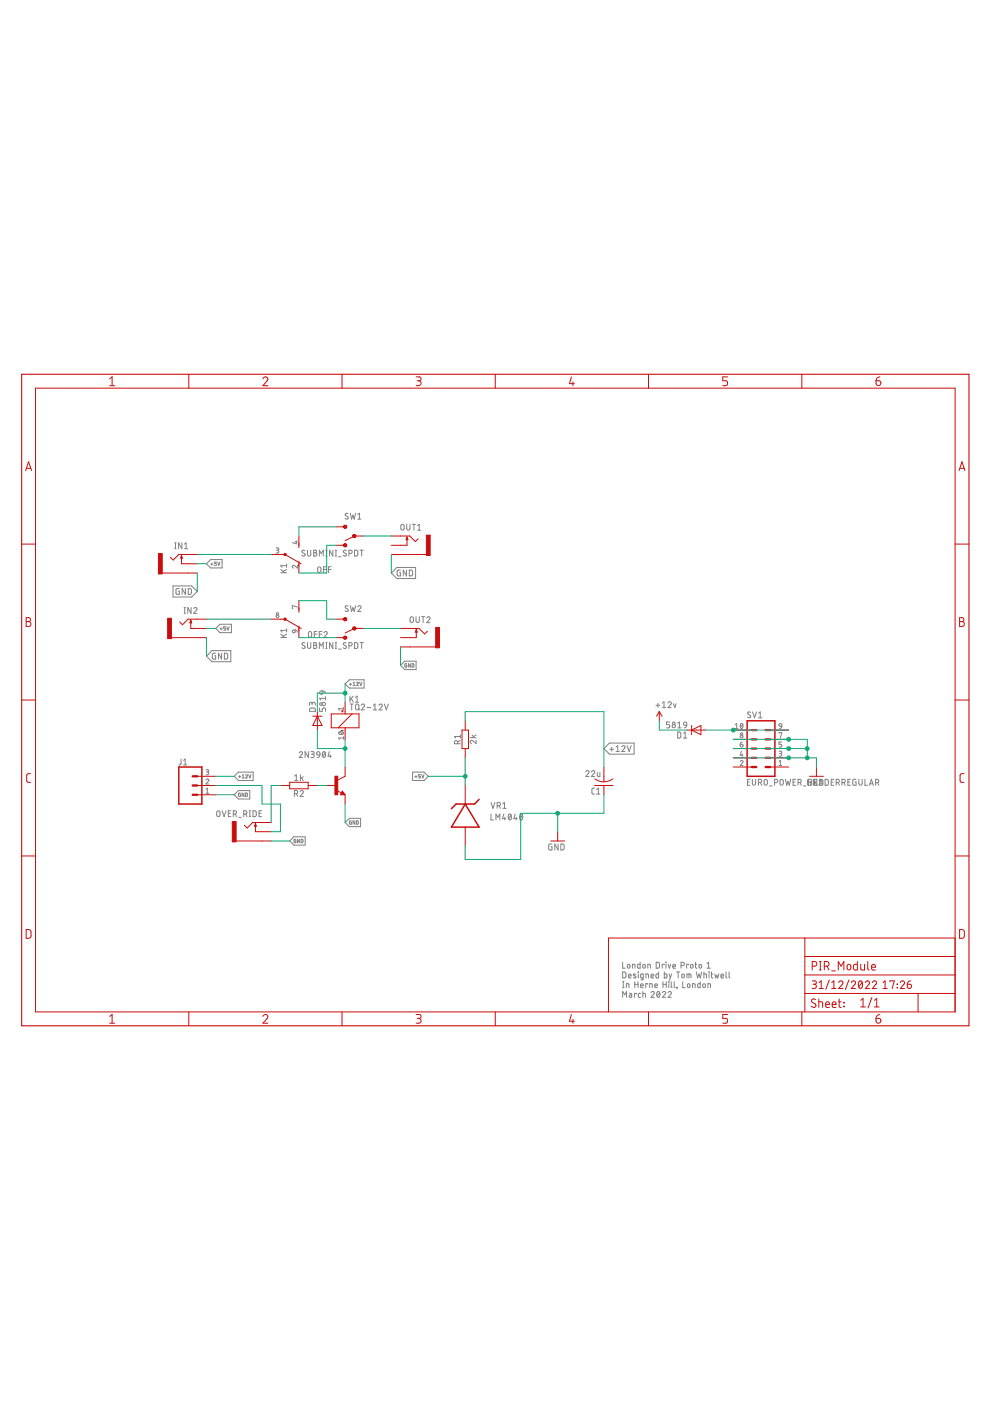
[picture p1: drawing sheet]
<svg xmlns="http://www.w3.org/2000/svg" width="210mm" height="297mm" viewBox="0 0 210 297" stroke-linecap="round" stroke-linejoin="round" font-family="sans-serif">
<g fill="none" stroke="#808080" stroke-width=".21">
<path d="M37.1 116.3h.2M37.1 115.1h.2M37.2 115.1v1.2M38.6 115.1v1.2l-.7-1.2v1.2M39.1 116.3h.7M39.1 115.4l.4-.3v1.2M43.8 119.5l.9-.9h2.4v1.8h-2.4zM44.7 119.6h.5M44.9 119.4v.4M45.9 119.2h-.4v.3l.4 .2-.1 .2h-.3M46.1 119.2l.3 .7 .2-.7M58.5 116.2h.5l.1 .2-.1 .2h-.3"/>
<path d="M58.8 116.6l.3 .2v.3l-.6 .1M60.8 119.9h-1.3l.3 .4M60.8 119.6v.7M62.6 114.9h.5M62.8 114.7v.6l-.8-.3M63.1 119.8v.7l-.6-.6a.3 .3 0 0 0-.5 .1 .3 .3 0 0 0 .2 .5M64.6 116.8l-.4-.1-.2 .2 .6 .5a.32 .32 0 0 1 0 .4 .32 .32 0 0 1-.5 0l-.1-.1M65.2 116.6v1l.3 .3 .4-.2v-1.1M66.5 116.6l.6 .2v.3l-.3 .1 .4 .3-.2 .4h-.5zM66.5 117.2h.3M67.7 117.9v-1.3l.4 .7 .4-.7v1.3M69.1 117.9h.2"/>
<path d="M69.1 116.6h.2M69.2 116.6v1.3M70.6 116.6v1.3l-.7-1.3v1.3M71.1 117.9h.3M71.1 116.6h.3M71.2 116.6v1.3M71.8 118h.5M73.4 116.8l-.4-.1-.2 .2 .5 .5a.35 .35 0 0 1 0 .5 .35 .35 0 0 1-.6-.2M73.8 108.9l-.4-.1-.2 .3 .5 .4a.31 .31 0 0 1 0 .5 .31 .31 0 0 1-.4 0l-.1-.1M74 117.3l.6-.1v-.4l-.6-.2v1.3M74.3 108.8l.2 1.3 .3-.9 .3 .9 .3-1.3M75.2 116.6l.4 .1 .2 .2v.8l-.2 .2h-.4z"/>
<path d="M75.8 109.1l.4-.3v1.3M75.8 110.1h.7M76.3 116.6h.7M76.7 116.6v1.3M85.1 111.2h.5l.1 .3-.1 .7-.2 .2-.3-.1-.1-.2zM86.2 111.2v.9l.3 .3 .4-.2v-1M87.4 111.2h.7M87.8 111.2v1.2M88.5 111.4l.4-.2v1.2M88.5 112.4h.7M36.7 124.2h3.9l1.2 1.2-1.2 1.2h-3.9zM38 124.8l-.6 .1-.1 .9 .2 .2h.5v-.7h-.2"/>
<path d="M39 130h.3M39 128.8h.3M39.2 128.8v1.2M39.3 124.8v1.2l-.7-1.2v1.2M39.9 124.8h.5l.2 .2v.7l-.2 .3h-.5zM40.5 128.8v1.2l-.7-1.2v1.2M41.1 129.1a.34 .34 0 0 1 .4-.3 .34 .34 0 0 1 .2 .5l-.6 .7h.7M43.8 139.1l1.2-1.2h3.9v2.4h-3.9zM45.7 138.5l-.6 .1-.1 .9 .2 .2h.5v-.7h-.2M45.7 133.2l.9-.8h2.5v1.7h-2.5zM46.7 133.3h.4M46.9 133.1v.5"/>
<path d="M47 138.5v1.2l-.7-1.2v1.2M47.6 138.5h.5l.2 .2v.8l-.2 .2h-.5zM47.9 132.9h-.5v.3h.4l.1 .2-.1 .2h-.4M48.1 132.9l.2 .7 .3-.7M59.5 121.4h1.3M59.5 120.7l.8 .7M59.5 135.1h1.3M59.5 134.5l.8 .6M60.8 120.7l-.8 .5M60.8 133.3v.7M60.8 134.5l-.8 .4M60.8 133.6h-1.3l.3 .4"/>
<path d="M62 133.7l.6-.1v.3a.3 .3 0 0 1-.5 .2 .3 .3 0 0 1-.1-.4zM62.6 133.6l.4 .2 .1 .2M63.1 128.7l-1.1-.3v.6h.1M64.6 136.3l-.4-.1-.2 .3 .6 .5a.32 .32 0 0 1 0 .4 .32 .32 0 0 1-.5 0l-.1-.1M65.2 136.2v.9l.3 .4 .4-.2v-1.1M65.5 134l.3-.1 .3 .2v.8l-.3 .2h-.3l-.1-.3zM66.5 136.2l.6 .1v.4l-.3 .1 .4 .3-.2 .4h-.5zM66.5 136.8h.3M66.6 134.5h.6M67.2 133.9h-.6v1.2M67.5 120.2h.4l.2 .3-.1 .7-.2 .2-.3-.1-.1-.2zM67.7 134.5h.5"/>
<path d="M67.7 137.5v-1.3l.4 .7 .4-.7v1.3M68.2 133.9h-.5v1.2M68.6 120.7h.6M68.7 134.2a.34 .34 0 0 1 .5-.3 .34 .34 0 0 1 .1 .6l-.6 .6h.7M69.1 137.5h.2M69.1 136.2h.2M69.2 120.2h-.6v1.2M69.2 136.2v1.3M69.6 120.7h.6M70.2 120.2h-.6v1.2M70.6 136.2v1.3l-.7-1.3v1.3M71.1 137.5h.3"/>
<path d="M71.1 136.2h.3M71.2 136.2v1.3M71.8 137.6h.5M73.4 136.3l-.4-.1-.2 .3 .5 .5a.35 .35 0 0 1 0 .5 .35 .35 0 0 1-.6-.2M73.8 128.5l-.4-.1-.2 .3 .5 .4a.31 .31 0 0 1 0 .5 .31 .31 0 0 1-.4 0l-.1-.1M74 136.9l.6-.1 .1-.3-.2-.2-.5-.1v1.3M74.3 128.4l.2 1.2 .3-.8 .3 .8 .3-1.2M75.2 136.2l.4 .1 .2 .2v.8l-.2 .2h-.4zM75.8 128.7a.35 .35 0 0 1 .5-.3 .35 .35 0 0 1 .1 .6l-.6 .6h.7M76.3 136.2h.7M76.7 136.2v1.3M84.1 120.3h4v2.4h-4l-1.1-1.2z"/>
<path d="M84.9 120.9l-.7 .1v.8l.2 .3h.5v-.7h-.2M86.2 120.9v1.2l-.7-1.2v1.2M86.8 120.9h.4l.2 .2 .1 .7-.3 .3h-.4zM87.1 130.8h.3l.3 .3-.1 .7-.2 .2-.4-.2zM88.2 130.7v1.1l.3 .2 .4-.2v-1.1M89.4 130.7h.7M89.7 130.7v1.3M90.5 131a.35 .35 0 0 1 .5-.2 .35 .35 0 0 1 .1 .5l-.6 .7h.7M63.4 159.6a.34 .34 0 0 1 .5-.2 .34 .34 0 0 1 .1 .5l-.6 .7h.7M65.4 159.4v1.2l-.7-1.2v1.2M65.7 150.2l1-.1 .1 .2 .1 .5h-1.3zM65.9 159.4h.6l.1 .2-.1 .3h-.4"/>
<path d="M66.2 149.2l.1-.3h.4l.2 .7M66.2 149.4l-.1-.4-.3-.1-.2 .1v.6M66.3 159.9l.2 .1v.5l-.6 .1M67.3 159.4h.4l.1 .7-.6-.1zM67.8 150.1v.7h.5v-.4a.36 .36 0 0 1 .4-.3 .36 .36 0 0 1 .3 .3v.4M67.8 146.6l.7-.1v.4a.34 .34 0 0 1-.5 .3 .34 .34 0 0 1-.2-.6zM68.5 146.5l.3 .1 .2 .5M68.5 159.4h.1a.62 .62 0 0 1 .4 .6 .62 .62 0 0 1-.4 .6l-.3-.6zM69 159.6l-.6 .7M69 147.7v.7M69 148.1h-1.2l.3 .3M69.8 159.4l-.2 .9h.6"/>
<path d="M71.8 155.3a.59 .59 0 0 1 1 .2 .54 .54 0 0 1-.6 .3 .54 .54 0 0 1-.4-.5zM72 155.2l.6 .5M72.9 156.5h-1.1l.2 .3M72.9 149.9v.7M72.9 156.2v.6M72.9 150.3h-1.1l.2 .3M73.2 145l.9-.9h3.1v1.8h-3.1zM74.1 145.1h.5M74.2 149.3h.7M74.2 147.6v1.3M74.3 144.8v.5M74.5 148.1l.4 .8"/>
<path d="M74.6 149.3v1.2M74.9 144.8l.2-.2v.8M74.9 145.4h.4M74.9 147.6l-.7 .8M75.4 147.9l.3-.3v1.3M75.4 148.9h.7M75.5 149.4l.3-.1 .3 .2v.8l-.3 .2h-.3l-.1-.3zM75.6 144.8l.2-.2 .2 .1-.4 .7h.4M76 150.2l.2 .3M76.2 144.6l.3 .8 .2-.8M76.6 149.5a.34 .34 0 0 1 .5-.2 .34 .34 0 0 1 .1 .5l-.6 .7h.7M77.8 150h.8"/>
<path d="M79.2 150.5h.7M79.2 149.5l.3-.2v1.2M80.4 149.5a.34 .34 0 0 1 .4-.2 .34 .34 0 0 1 .2 .5l-.6 .7h.7M81.5 149.3l.4 1.2 .4-1.2M84.9 141.1l.9-.9h2.4v1.8h-2.4zM86.2 140.7l-.3 .1v.6h.3l-.1-.4M87 140.7v.7l-.4-.7v.7M87.4 140.7l.3 .1v.6h-.3zM97 157.7l-.1-.6h-.4l-.1 .6h1.2M97.6 157l-.6 .3M97.6 156.1h-1.2l.2 .4M97.6 155.8v.7"/>
<path d="M99.7 156.4h1.2M100.1 155.9l.4 .5M100.9 157v.6l-.7-.5a.34 .34 0 0 0-.5 .1 .34 .34 0 0 0 .3 .4M100.9 155.9l-.5 .3M128 158.7l1.2-1.2h5.3v2.4h-5.3zM129.3 158.9h.8M129.7 158.4v.9M130.6 158.4l.4-.3v1.2M130.6 159.3h.7M131.8 158.4a.34 .34 0 0 1 .5-.3 .34 .34 0 0 1 .1 .5l-.6 .7h.7M133 158.1l.4 1.2 .4-1.2M139.1 149.5h.8"/>
<path d="M139.5 149.1v.9M140.4 149.1l.4-.3v1.2M140.4 150h.7M141.6 149.1a.34 .34 0 0 1 .5-.3 .34 .34 0 0 1 .1 .5l-.6 .7h.7M142 153.1h-.7v.5h.4a.36 .36 0 0 1 .3 .4 .36 .36 0 0 1-.3 .3h-.4M142.8 149.2l.3 .8 .2-.8M143.7 155.2l.4 .1 .2 .1v.9l-.3 .2h-.3zM143.7 154.3h.7M143.7 153.4l.4-.3v1.2M144.9 156.5h.7M144.9 155.5l.4-.3v1.3M145.1 153.1h.4l.1 .7-.6-.1-.1-.3z"/>
<path d="M145.6 153.8l-.2 .4-.3 .1M155.9 153.6l.3-.2v1.1M155.9 154.5h.6M156.9 157.8h.4a.3 .3 0 0 1 .2 .3 .3 .3 0 0 1-.3 .3 .3 .3 0 0 1-.3-.3zM157.1 153.5v-.1a.54 .54 0 0 1 .4 .5 .54 .54 0 0 1-.4 .6l-.2-.6zM157.2 159.3l-.3 .8h.6M157.4 159.9v.4M157.4 157.3l-.3 .2-.2 .3M157.5 153.6l-.5 .6M159.1 151h-.4l-.2 .2 .5 .5a.34 .34 0 0 1 0 .5 .34 .34 0 0 1-.5-.2M159.6 150.9l.4 1.3 .4-1.3M160.8 151.2l.4-.3v1.3"/>
<path d="M160.8 152.2h.7M165.2 159.3l.5 .1-.1 .3h-.3M165.2 155.5v-.2h.6l-.3 1.1M165.3 153.5h.4l.1 .5h-.5zM165.5 159.7l.2 .2 .1 .2-.2 .2h-.4M165.8 157.3h-.6v.5h.4l.2 .2-.2 .3-.4 .1M165.8 154l-.2 .4-.3 .1M38.4 160.9v1.1l-.4 .2M38.9 162.2h.7M38.9 161.2l.4-.3v1.3M43.7 165.4a.3 .3 0 0 1 .4-.2 .3 .3 0 0 1 .1 .4l-.5 .6h.6M43.7 163.2h.5l.1 .2-.1 .2-.4 .1"/>
<path d="M43.7 167.3l.3-.2v1.1M43.7 168.2h.6M44 163.7l.2 .1v.3l-.5 .2M46.1 172l.3-.1 .2 .2 .1 .7-.3 .3h-.3l-.1-.3zM47.1 171.9l.4 1.2 .4-1.2M48.4 172.4h.4M49 171.9h-.6v1.2h.6M49.5 172.6l.6-.1v-.5l-.6-.1v1.2M49.7 168.5l.8-.9h2.5v1.8h-2.5zM49.9 172.6l.3 .5M50.5 163.7h3.2v1.8h-3.2l-.8-.9zM50.6 164.7h.5"/>
<path d="M50.6 173.3h.6M50.8 164.4v.5M51 168.1l-.4 .1 .1 .6 .3 .1-.1-.4M51.4 164.4l.2-.2v.8M51.4 165h.4M51.7 172.6l.6-.1v-.5l-.6-.1v1.2M51.7 168.1v.8l-.4-.8v.8M52.1 168.1l.4 .2-.1 .5-.3 .1zM52.1 164.4a.2 .2 0 0 1 .3-.2 .2 .2 0 0 1 0 .3l-.3 .5h.4M52.1 172.6l.3 .5M52.7 164.2l.3 .8 .2-.8M52.8 173.1h.3"/>
<path d="M52.8 171.9h.3M53 171.9v1.2M53.6 171.9h.5l.2 .2v.8l-.2 .2h-.5zM54.9 172.4h.4M55.5 171.9h-.6v1.2h.6M62.3 177.4h2.4v1.8h-2.4l-.9-.9zM62.4 168.3l.7-.2v-.4l-.7-.1v1.2M62.5 164.5l.3-.2v1.2M62.5 165.5h.7M62.7 177.9l-.3 .1v.6l.3 .1v-.4h-.1M62.8 168.3l.3 .5M63.5 177.9v.8l-.4-.8v.8"/>
<path d="M63.6 167.9a.34 .34 0 0 1 .5-.3 .34 .34 0 0 1 .1 .5l-.6 .7h.7M63.7 164.3v1.2M63.8 177.9l.4 .1-.1 .6-.3 .1zM64 164.9l.3 .6M64.3 164.7l-.6 .4M67.8 160.1l-.2 .4-.3 .1M70 160.1v.5M73.2 174.4l.9-.9h2.4v1.8h-2.4zM74.5 174l-.4 .1 .1 .6 .3 .1v-.5h-.1M75.2 174v.8l-.4-.8v.8M75.6 174l.4 .1-.1 .6-.3 .1zM87.5 163.7h2.4l.9 .9-.9 .9h-2.4z"/>
<path d="M87.9 164.7h.5M88.2 164.4v.5M89.2 164.2h-.4v.3l.4 .2-.1 .2-.3 .1M89.4 164.2l.3 .8 .2-.8M104.1 172.6v1.2h.5M104.1 170.1l.4 1.3 .4-1.3M105.2 173.8v-1.2l.4 .7 .4-.7v1.2M105.4 170.8l.6-.1v-.4l-.6-.2v1.3M105.8 170.8l.3 .6M106.6 170.4l.4-.3v1.3M106.6 171.4h.7M106.8 172.6l-.3 1h.7"/>
<path d="M107 173.3v.5M107.9 172.7l.1-.1a.66 .66 0 0 1 .5 .6 .66 .66 0 0 1-.4 .6 .81 .81 0 0 1-.2-1.1zM108.4 172.9l-.6 .7M109.2 172.6l-.3 1h.7M109.4 173.3v.5M110.3 172.7l.1-.1a.66 .66 0 0 1 .5 .6 .66 .66 0 0 1-.4 .6 .81 .81 0 0 1-.2-1.1zM110.8 172.9l-.6 .7M117 178.9l-.6 .2-.1 .8 .2 .3h.5v-.7h-.2M118.3 178.9v1.3l-.7-1.3v1.3M118.9 178.9l.7 .3v.8l-.2 .2h-.5zM124.2 163.7a.33 .33 0 0 1 .5-.3 .33 .33 0 0 1 .1 .5l-.6 .7h.7M125.4 163.7a.34 .34 0 0 1 .5-.3 .34 .34 0 0 1 .1 .5l-.6 .7h.7"/>
<path d="M126 167.1h-.4l-.1 .3v.8l.2 .1 .3 .1M126.5 168.4h.7M126.5 167.4l.4-.3v1.3M126.6 163.8l.1 .7 .2 .1h.3v-.8M156.9 161.5a.3 .3 0 0 1 .5-.3 .3 .3 0 0 1 0 .5l-.5 .6h.6M158.5 165.8h.4M159 165.2h-.5v1.3h.5M159.5 165.2v.9l.3 .4 .4-.2v-1.1M160.8 165.9l.6-.1 .1-.3-.2-.2-.5-.1v1.3M161.2 165.9l.3 .6M162.1 165.3l.3-.1 .3 .4v.7l-.3 .2-.4-.2zM163.2 166.6h.5"/>
<path d="M164.2 165.9l.6-.1v-.4l-.6-.2v1.3M165.2 161.5l.3-.3v1.1M165.2 162.3h.6M165.5 165.3h.4l.2 .3-.1 .7-.2 .2-.3-.1-.1-.3zM166.5 165.2l.3 1.3 .3-.8 .3 .8 .2-1.3M168.1 165.8h.5M168.7 165.2h-.6v1.3h.6M169.2 165.9l.6-.1v-.4l-.6-.2v1.3M169.6 165.9l.3 .6M170.3 166.6h.6M171.4 165.8h.7M171.4 165.2v1.3"/>
<path d="M171.9 165.2l-.7 .2 .1 1 .6 .1v-.7M172.1 165.2v1.3M172.7 165.8h.4M173.2 165.2v1.3l-.7-1.3v1.3M173.2 165.2h-.5v1.3h.5M173.6 166.5l.5-1.3 .4 1.3M173.7 166.2h.6M173.8 165.2l.5 .1 .2 .2v.8l-.2 .2h-.5zM174.9 165.2l.5 .1 .2 .2v.8l-.2 .2h-.5zM176.2 165.8h.5M176.8 165.2h-.6v1.3h.6M177.3 165.9l.6-.1v-.4l-.6-.2v1.3"/>
<path d="M177.7 165.9l.3 .6M178.5 165.9l.7-.1v-.4l-.7-.2v1.3M178.9 165.9l.3 .6M179.8 165.8h.4M180.3 165.2h-.5v1.3h.5M181.5 165.2l-.7 .2v.8l.2 .3h.5v-.7h-.2M182.1 165.2v.9l.3 .4 .4-.2v-1.1M183.4 165.2v1.3h.5M184.3 166.5l.4-1.3 .5 1.3M184.4 166.2h.7M185.7 165.9l.6-.1v-.4l-.6-.2v1.3M186.1 165.9l.2 .6"/>
<path d="M132 206.1l.7 .2v.8l-.2 .2h-.5zM132 204v1.3h.6M132 211.5v-1.3l.4 .7 .4-.7v1.3M132 209.4h.3M132 208.1h.3M132.1 208.1v1.3M132.8 209.4v-.8l.5 .1v.7M133 204.6l.2-.2 .3 .2v.5l-.2 .2-.3-.2zM133.2 206.9h.6a.3 .3 0 0 0-.2-.4 .3 .3 0 0 0-.4 .3l.1 .4 .5 .1M133.5 210.6h.3l.1 .2v.7l-.4-.1-.1-.1 .1-.2 .4-.1M134.1 205.3v-.9l.5 .2v.7M134.6 208.1v1.3"/>
<path d="M134.6 208.7h.7M134.8 206.6l-.4-.1-.1 .2 .5 .4v.1l-.5 .1M135 210.8v-.2h-.5v.9M135.3 208.1v1.3M135.3 206.1l.1 .1zM135.3 206.5v.8M135.7 204v1.3h-.4l-.1-.7 .5-.2M135.8 209h.6a.3 .3 0 0 0-.2-.4 .3 .3 0 0 0-.4 .2l.1 .6h.5M135.8 210.6h-.3l-.2 .2 .1 .5 .4 .2M136.3 204.6l.2-.2 .3 .2v.5l-.2 .2-.3-.2zM136.3 210.6l.5 .1v.8M136.3 210.2v1.3"/>
<path d="M136.4 207.3l-.6-.1 .1-.7h.5v1l-.1 .2-.4 .1M136.9 207.3v-.8l.6 .1v.7M137.3 208.7v-.1h-.4v.8M137.4 205.3v-.9l.5 .2v.7M137.8 209.4v-.8l.5 .1v.7M138 206.9h.6a.3 .3 0 0 0-.2-.4 .3 .3 0 0 0-.4 .3l.1 .5h.5M138 210.5a.34 .34 0 0 1 .5-.3 .34 .34 0 0 1 .1 .6l-.6 .7h.7M138.8 209h.6a.29 .29 0 0 0-.2-.4 .29 .29 0 0 0-.4 .2l.1 .5 .5 .1M139.1 204h.5l.2 .2v.9l-.2 .2h-.5zM139.4 210.3l.1-.1a.63 .63 0 0 1 .4 .6 .63 .63 0 0 1-.4 .6l-.3-.6zM139.6 206.1v1.2h-.4l-.1-.7 .5-.1M139.9 210.5l-.6 .7"/>
<path d="M140.4 210.5a.34 .34 0 0 1 .5-.3 .34 .34 0 0 1 .1 .6l-.6 .7h.7M140.6 208.7h.7M140.6 208.1v1.3M140.8 204.6v-.2h-.4v.9M140.8 206.1v1.2h.5l.1-.7-.6-.1M141.2 204h.1M141.2 204.4v.9M141.3 208.1v1.3M141.6 210.5a.34 .34 0 0 1 .5-.3 .34 .34 0 0 1 .1 .6l-.6 .7h.7M141.6 204.4l.3 .9 .3-.9M141.8 208.1h.1M141.8 208.6v.8"/>
<path d="M141.9 206.5l.2 .8M142.3 208.1v1.1l.2 .2M142.4 206.5l-.4 1.3h-.1M142.7 204.9h.5a.29 .29 0 0 0-.2-.4 .29 .29 0 0 0-.3 .2v.6h.5M142.9 208.1v1.1l.3 .2M143.4 206.1h.7M143.6 209.4h.1M143.6 209.4l-.1 .3M143.8 206.1v1.2M144.4 204.7l.6-.1v-.4l-.6-.2v1.3M144.6 206.7l.2-.2 .3 .2-.1 .6-.4-.1zM144.8 208.1v1.3h.5"/>
<path d="M145.6 207.3v-.8h.8l.1 .8M145.8 208.6l.5 .1-.1 .6-.4-.1zM146 204.6v-.2h-.4v.9M146.1 206.5v.8M146.4 204.6l.2-.2 .3 .2v.5l-.2 .2-.3-.2zM146.8 209.4v-.8l.6 .1v.7M147.3 204.4h.5M147.5 204v1.1l.3 .2M147.6 206.1l.3 1.2 .3-.8 .3 .8 .3-1.2M148.2 204.6l.2-.2 .3 .2v.5l-.2 .2-.3-.2zM148.5 208.1v1.3h-.5l-.1-.7 .6-.1M149.1 208.6l.4 .1v.6l-.5-.1z"/>
<path d="M149.2 206.5l.6 .1v.7M149.2 206.1v1.2M149.9 205.3h.7M149.9 204.3l.3-.3v1.3M150.1 209.4v-.8l.5 .1v.7M150.3 206.1h.1M150.3 206.5v.8M150.7 206.5h.4M150.9 206.1v1.1l.2 .1M151.6 206.5l.2 .8 .2-.5 .2 .5 .2-.8M152.9 206.9h.5a.29 .29 0 0 0-.2-.4 .29 .29 0 0 0-.3 .3v.4l.5 .1M153.9 206.1v1l.2 .2"/>
<path d="M154.6 206.1v1l.2 .2"/>
<circle cx="58.8" cy="130.7" r=".3"/>
<circle cx="58.8" cy="130.1" r=".24"/>
<circle cx="68" cy="149.3" r=".28"/>
<circle cx="68.7" cy="149.3" r=".35"/>
<circle cx="142.8" cy="154" r=".35"/>
<circle cx="142.9" cy="153.3" r=".28"/>
<circle cx="157.2" cy="155.6" r=".24"/>
<circle cx="157.2" cy="156.1" r=".3"/>
</g>
<g fill="none" stroke="#c90d0c" stroke-width=".21">
<path d="M40 79.4v2.9M72.5 79.4v2.9M88.2 79.9h.7a.41 .41 0 0 1 .4 .4 .41 .41 0 0 1-.4 .4h-.4M105 79.4v2.9M121.2 79.9l-.5 1.4h1.1M137.5 79.4v2.9M154.3 79.9h-1.1v.8h.7a.53 .53 0 0 1 .4 .5 .53 .53 0 0 1-.4 .6h-.7M170 79.4v2.9M186.6 79.9a.8 .8 0 0 0-.9 .8M5.4 99.8l.7-1.9 .6 1.9M5.6 99.3h.9M7.5 82.3h195v132.2h-195z"/>
<path d="M23.3 80.3l.5-.4v1.9M23.3 81.8h1M55.8 80.3a.51 .51 0 0 1 .7-.4 .51 .51 0 0 1 .1 .8l-.8 1.1h1M88.8 80.7a.52 .52 0 0 1 .5 .5 .52 .52 0 0 1-.5 .6h-.6M121.5 80.9v.9M185.7 80.7h.7a.52 .52 0 0 1 .4 .6 .52 .52 0 0 1-.6 .5 .52 .52 0 0 1-.5-.6zM203.3 99.8l.7-1.9 .6 1.9M203.5 99.3h.9M4.6 115.4h2.9M38.5 117.8v1.7h3.3M38.5 117.8l.2 .5h-.4zM41.8 117.6h-3.9l-1.2 1.1-.6-.5"/>
<path d="M57.5 117.6h2.9l3.5 1.9M63.4 113.6v2.5M63.4 119v2.5M71.2 115.6h2M71.2 111.7h2M77.1 113.6h-2l-1.9 1M83 113.6h3.9l1.2 1.2 .5-.6M83 117.6h7.4M86.3 113.9v1.7h-3.3M86.3 113.9l.2 .5h-.4zM202.5 115.4h2.9M5.5 131h.6a.41 .41 0 0 1 .4 .4 .41 .41 0 0 1-.4 .4 .52 .52 0 0 1 .5 .5 .52 .52 0 0 1-.5 .5h-.6z"/>
<path d="M5.5 131.8h.6M34.4 121.5h7.4M36.3 135.2h7.5M40.4 131.5v1.7h3.4M40.4 131.5l.2 .6h-.3zM43.8 131.3h-3.9l-1.2 1.2-.6-.6M57.5 131.3h2.9l3.5 1.9M63.4 127.4v2.4M63.4 132.8v2.4M71.2 131.3h2M71.2 135.2h2M77.1 133.2h-2l-1.9 1"/>
<path d="M84.9 133.2h4l1.1 1.2 .6-.6M84.9 137.2h7.5M88.3 133.4v1.8h-3.4M88.3 133.4l.2 .6h-.4zM203.5 131h.5a.41 .41 0 0 1 .4 .4 .41 .41 0 0 1-.4 .4 .52 .52 0 0 1 .5 .5 .52 .52 0 0 1-.5 .5h-.5zM203.5 131.8h.5M4.6 148.4h2.9M66.3 151.8h2M67.3 151.8l1 2h-2zM67.3 150.9v3.9M70.2 151.4h5.9v2.9h-5.9zM72.4 150.8h.4"/>
<path d="M72.4 154.9h.4M72.6 150.6v.4M73.2 148.9v2.5M73.2 154.3v2.5M74.6 151.4l-2.9 2.9M98 154.8h1.3v3.9h-1.3zM98.6 152.8v2M98.6 158.7v2M139.8 150.9l.6 .9M139.8 150.9l-.6 .9M139.8 150.9v1.9M145.7 154.8h3.9"/>
<path d="M146.6 154.8l2-1v2zM146.6 153.8v2M155.5 154.8h3.9M155.5 158.7h3.9M155.5 156.8h3.9M163.3 154.8h3.9M163.3 158.7h3.9M163.3 156.8h3.9M202.5 148.4h2.9M6.5 164l-.6 .1-.2 .3v1.2l.2 .3h.6M41.8 166.5h3.9M41.8 164.6h3.9"/>
<path d="M41.8 168.5h3.9M50.1 178.3h7.4M54.2 174.6v1.7h3.3M54.2 174.6l.2 .6h-.4zM57.5 174.4h-3.9l-1.2 1.2-.6-.6M59.5 166.5h1.9M61.4 165.9h3.9v1.3h-3.9zM65.3 166.5h2M69.3 166.5h1.9M71.5 167.6l.9 .5M72.6 167.7l.6 .8h-1zM72.6 168.1l.1 .2h-.3l.2-.4 .4 .5h-.6"/>
<path d="M73.2 162.6v2l-1.6 .8M73.2 168.5v2M98.6 166.5v4M98.6 175.4v3.9M116.8 178.3h2.9M118.2 176.3v2M126.1 166.5h3.9M126.1 165.1l1.1 .6 .8 .1M128 162.6v3.2l.8-.1 1.1-.6M128 166.5v2M155.5 162.6h3.9M155.5 160.7h3.9"/>
<path d="M163.3 162.6h3.9M163.3 160.7h3.9M171.6 164.6h3M173.1 162.6v2M204.4 164l-.6 .1-.2 .3v1.2l.2 .3h.6M4.6 181.5h2.9M5.5 197.1h.7l.4 .3v1.2l-.4 .3h-.7zM170.6 198.9v15.6M202.5 198.9h-73.5v15.6M202.5 181.5h2.9M203.5 197.1h.6l.3 .3v1.2l-.3 .3h-.6zM23.3 215.5l.5-.4v1.8"/>
<path d="M23.3 216.9h1M40 214.5v3M55.8 215.5a.51 .51 0 0 1 .7-.4 .51 .51 0 0 1 .1 .8l-.8 1h1M72.5 214.5v3M88.2 215.1h.7a.41 .41 0 0 1 .4 .4 .41 .41 0 0 1-.4 .4h-.4M88.8 215.9a.51 .51 0 0 1 .5 .5 .51 .51 0 0 1-.5 .5h-.6M105 214.5v3M121.2 215.1l-.5 1.4h1.1M121.5 216.1v.8M137.5 214.5v3M154.3 215.1h-1.1v.8h.7a.52 .52 0 0 1 .4 .5 .52 .52 0 0 1-.4 .5h-.7M170 214.5v3"/>
<path d="M170.6 210.6h31.9M170.6 206.7h31.9M170.6 202.8h31.9M172.2 208h.5a.36 .36 0 0 1 .4 .3 .36 .36 0 0 1-.4 .4h-.3M172.2 204.9h.5a.5 .5 0 0 0 .5-.5 .5 .5 0 0 0-.5-.5h-.5v1.8M172.6 208.7a.46 .46 0 0 1 .5 .4 .46 .46 0 0 1-.5 .5h-.4M172.9 211.9a.46 .46 0 0 0-.6-.1 .46 .46 0 0 0-.2 .6l.7 .4a.42 .42 0 0 1 .1 .6 .42 .42 0 0 1-.5 .2l-.4-.3M173.6 212.4l.7 .1 .1 1.1M173.6 211.8v1.8M173.7 209.6h.9M173.7 208.3l.4-.3v1.6M173.7 203.9h.4"/>
<path d="M173.7 205.7h.4M173.9 203.9v1.8M174.8 204.9h.5a.5 .5 0 0 0 .5-.5 .5 .5 0 0 0-.5-.5h-.5v1.8M175.1 213h.8a.41 .41 0 0 0-.3-.6 .41 .41 0 0 0-.5 .4l.1 .7 .7 .1M175.4 204.9l.4 .8M175.8 207.8l-.7 2M176.3 205.8h.8M176.3 209.6h.9M176.3 208.3l.5-.3v1.6M176.4 213h.8a.42 .42 0 0 0-.2-.6 .42 .42 0 0 0-.6 .4l.2 .7 .6 .1M177.7 212.4h.6M177.7 205.7v-1.8l.6 1 .6-1v1.8"/>
<path d="M177.8 208.3a.45 .45 0 0 1 .7-.3 .45 .45 0 0 1 .1 .7l-.8 .9h.9M177.9 211.8v1.6l.4 .2M178.9 212.5l.1 .1zM178.9 213.3l.1 .1zM179.7 204.6l.3-.2 .3 .2 .1 .7a.4 .4 0 0 1-.4 .4 .4 .4 0 0 1-.4-.4zM180 207.8l-.7 2M180.5 208.3a.45 .45 0 0 1 .6-.3 .45 .45 0 0 1 .2 .7l-.8 .9h.9M181.8 203.9v1.8l-.6-.1-.2-.2v-.8l.2-.1 .6-.1M182.2 208.1l.2-.1a.97 .97 0 0 1 0 1.6 1.03 1.03 0 0 1-.2-1.5zM182.5 204.4v1.1l.3 .2h.5v-1.3M182.5 212.1l.5-.4v1.8M182.5 213.5h1"/>
<path d="M182.8 208.3l-.7 .9M183.5 208.3a.44 .44 0 0 1 .6-.3 .44 .44 0 0 1 .1 .7l-.7 .9h.9M184 203.9v1.5l.3 .3M184.8 205.1h.8a.42 .42 0 0 0-.3-.6 .42 .42 0 0 0-.5 .4l.1 .7 .7 .1M184.8 211.5l-.8 2.2M185 208.3a.44 .44 0 0 1 .6-.3 .44 .44 0 0 1 .1 .7l-.7 .9h.8M185.4 213.5h1M185.4 212.1l.5-.4v1.8M185.7 215.9h.7a.52 .52 0 0 1 .4 .6 .52 .52 0 0 1-.6 .4 .52 .52 0 0 1-.5-.5zM186.6 215.1a.8 .8 0 0 0-.9 .8M187.2 209.6h.9M187.2 208.3l.5-.3v1.6"/>
<path d="M188.7 208.1v-.1h.9l-.4 1.6M190.2 208.6l.1 .1zM190.2 209.4h.1zM190.9 208.3a.44 .44 0 0 1 .6-.3 .44 .44 0 0 1 .1 .7l-.7 .9h.9M192.4 208.7h.5a.45 .45 0 0 1 .4 .5 .45 .45 0 0 1-.5 .4 .45 .45 0 0 1-.4-.5zM193.1 208l-.4 .1-.3 .6M194.6 210.6v3.9"/>
</g>
<g fill="#c90d0c" stroke="#c90d0c" stroke-width=".21">
<path d="M35.5 131.1h.8v4.3h-.8z"/>
<path d="M90.4 113.5h.8v4.3h-.8z"/>
<path d="M33.6 117.4h.8v4.3h-.8z"/>
<path d="M92.4 133h.8v4.4h-.8z"/>
<path d="M71 164.6h.6v3.9h-.6z"/>
<path d="M49.3 174.2h.8v4.3h-.8z"/>
</g>
<path d="M4.6 79.4h200.8v138.1h-200.8z" fill="none" stroke="#c90d0c" stroke-width=".23"/>
<path d="M158.4 152.8h5.9v11.8h-5.9zM37.9 162.6h4.9v7.9h-4.9zM98.6 170.5l3 4.9h-5.9zM101.6 169.5l-1 1h-3.9l-1 .9" fill="none" stroke="#c90d0c" stroke-width=".32"/>
<g fill="none" stroke="#c90d0c" stroke-width=".49">
<path d="M159.4 158.7h1M159.4 154.8h1M159.4 156.8h1M162.3 158.7h1M162.3 154.8h1M162.3 156.8h1M40.9 164.6h.9M40.9 166.5h.9M40.9 168.5h.9M159.4 160.7h1M159.4 162.6h1M162.3 160.7h1"/>
<path d="M162.3 162.6h1"/>
</g>
<g fill="#c90d0c" stroke="#c90d0c" stroke-width=".21">
<path d="M60.3 117.4h.3v.4h-.3z" fill-rule="evenodd"/>
<path d="M60.3 131.1h.3v.4h-.3z" fill-rule="evenodd"/>
<path d="M72.9 115.4a.36 .36 0 0 1 .5 0 .36 .36 0 0 1-.1 .5 .36 .36 0 0 1-.5-.3h.2a.2 .2 0 0 1 .2-.2 .2 .2 0 0 1 .2 .3 .2 .2 0 0 1-.3 .1l-.3-.2z" fill-rule="evenodd"/>
<path d="M72.9 111.5a.36 .36 0 0 1 .5-.1 .36 .36 0 0 1-.1 .6 .36 .36 0 0 1-.5-.3h.2a.19 .19 0 0 1 .2-.2 .19 .19 0 0 1 .1 .3 .19 .19 0 0 1-.3 0l-.2-.1z" fill-rule="evenodd"/>
<path d="M74.8 113.5a.35 .35 0 0 1 .6-.1 .35 .35 0 0 1-.1 .6 .35 .35 0 0 1-.5-.4l.3-.1a.2 .2 0 0 1 .2 .2 .2 .2 0 0 1-.2 .2 .2 .2 0 0 1-.2-.3h-.1z" fill-rule="evenodd"/>
<path d="M72.9 135a.36 .36 0 0 1 .5 0 .36 .36 0 0 1-.1 .5 .36 .36 0 0 1-.5-.3l.2-.1a.19 .19 0 0 1 .3 0 .19 .19 0 0 1-.1 .3 .19 .19 0 0 1-.2-.2h-.2z" fill-rule="evenodd"/>
<path d="M72.9 131.1a.36 .36 0 0 1 .5-.1 .36 .36 0 0 1-.1 .6 .36 .36 0 0 1-.5-.3h.2a.19 .19 0 0 1 .2-.2 .19 .19 0 0 1 .2 .3 .19 .19 0 0 1-.3 0l-.3-.1z" fill-rule="evenodd"/>
<path d="M74.8 133.1a.35 .35 0 0 1 .6-.1 .35 .35 0 0 1-.1 .5 .35 .35 0 0 1-.5-.3h.1a.21 .21 0 0 1 .3-.1 .21 .21 0 0 1 .1 .3 .21 .21 0 0 1-.3-.1l-.2-.1z" fill-rule="evenodd"/>
</g>
<g fill="none" stroke="#0dab76" stroke-width=".21">
<path d="M41.8 119.5h2M41.8 117.6h15.7M71.2 111.7h-7.8v1.9M71.2 115.6h-1.9v5.9h-5.9M77.1 113.6h5.9M83 117.6v3.9M41.8 121.5v3.9M43.8 135.2v3.9M43.8 133.2h1.9M43.8 131.3h13.7M63.4 127.4h5.9v3.9h1.9M63.4 135.2h7.8"/>
<path d="M77.1 133.2h7.8M84.9 137.2v3.9M67.3 154.8v3.9h5.9M73.2 145v3.9M73.2 156.8v5.8M73.2 147h-5.9v3.9M98.6 152.8v-1.9h29.4v11.7M139.8 152.8v2h5.9M149.6 154.8h17.6M155.5 156.8h15.7v3.9M155.5 158.7h15.7M45.7 168.5h4"/>
<path d="M45.7 164.6h4M45.7 166.5h9.8v4h4v5.8h-2M57.5 178.3h3.9M59.5 166.5h-2v7.9M67.3 166.5h2M73.2 170.5v3.9M90.8 164.6h7.8M98.6 160.7v5.8M118.2 172.4v3.9M128 168.5v3.9h-17.6v9.8h-11.8v-2.9M155.5 160.7h17.6v1.9"/>
</g>
<g fill="#0dab76" stroke="#0dab76" stroke-width=".21">
<circle cx="118.2" cy="172.4" r=".4"/>
<circle cx="171.2" cy="158.7" r=".4"/>
<circle cx="171.2" cy="160.7" r=".4"/>
<circle cx="167.2" cy="160.7" r=".4"/>
<circle cx="167.2" cy="158.7" r=".4"/>
<circle cx="167.2" cy="156.8" r=".4"/>
<circle cx="73.2" cy="147" r=".4"/>
<circle cx="155.5" cy="154.8" r=".4"/>
<circle cx="98.6" cy="164.6" r=".4"/>
<circle cx="73.2" cy="158.7" r=".4"/>
</g>
</svg>
